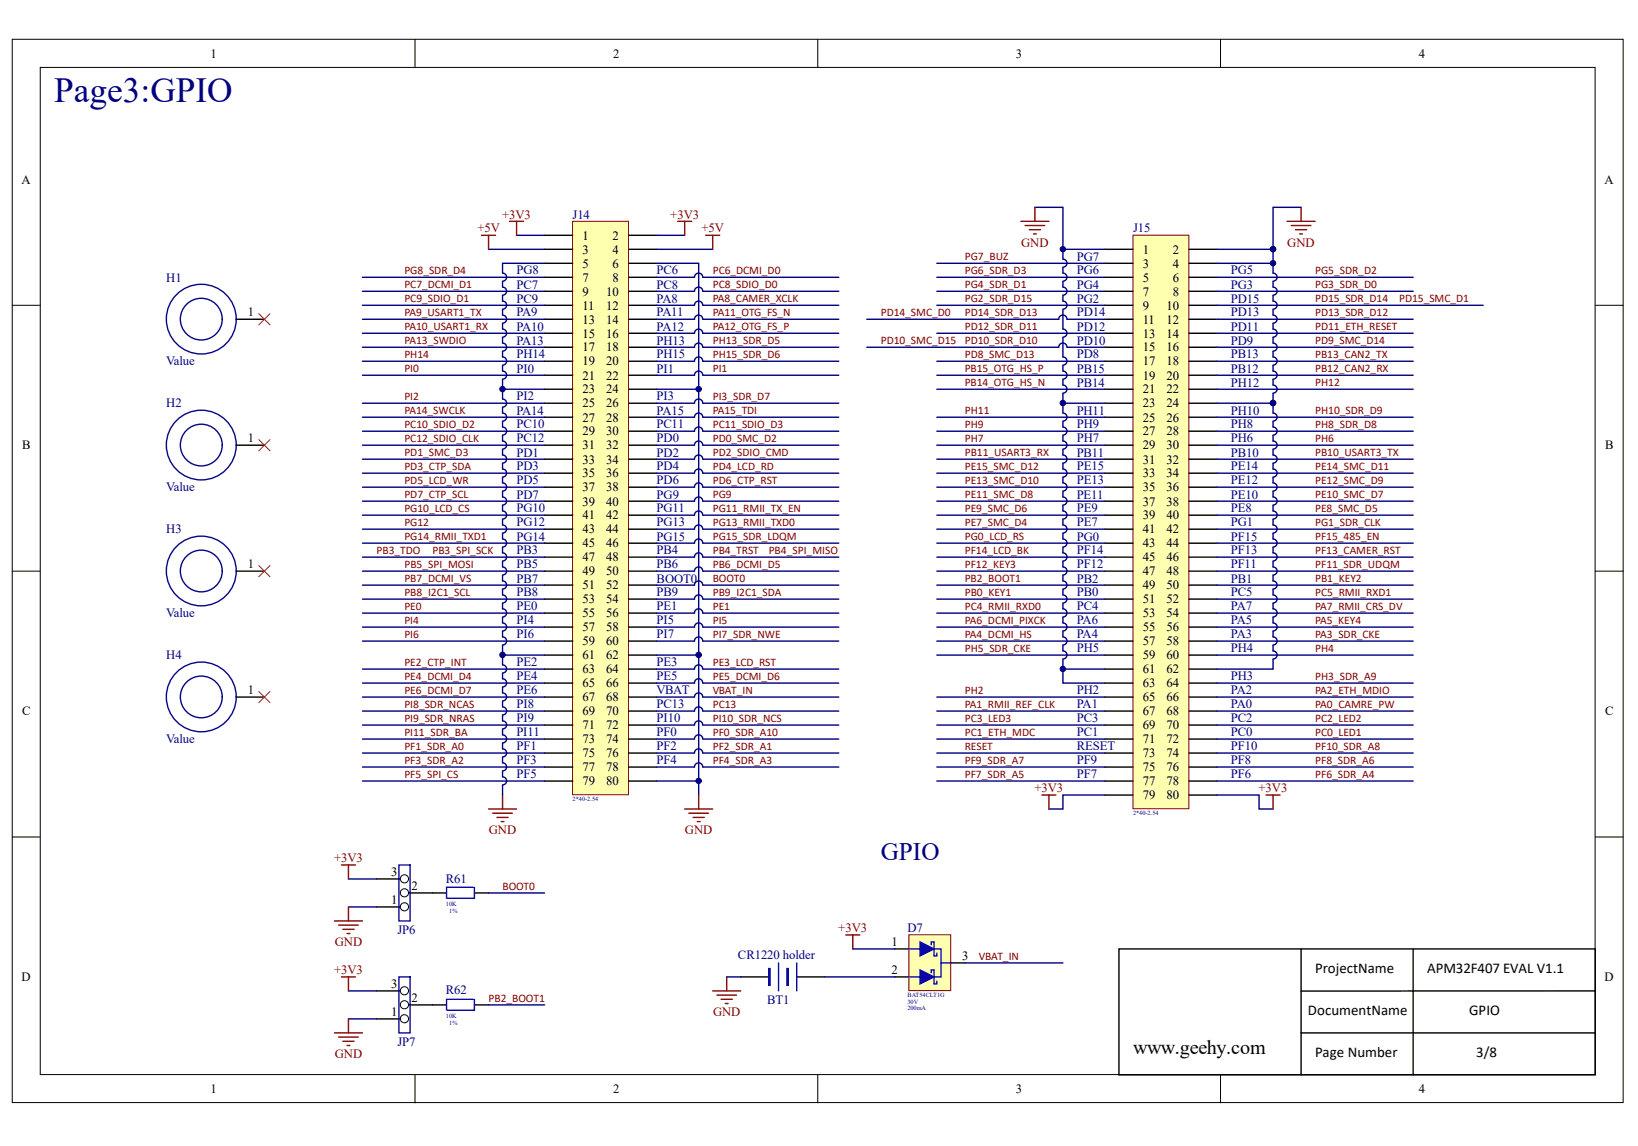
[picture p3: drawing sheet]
<svg xmlns="http://www.w3.org/2000/svg" width="289mm" height="202mm" viewBox="0 0 289 202" stroke-linecap="round" stroke-linejoin="round" font-family="sans-serif">
<defs><g id="words">
<text font-size="6.2" fill="#000080" x="9.6" y="17.9">Page3:GPIO</text>
<text font-size="4.4" fill="#000080" x="155.4" y="151.6">GPIO</text>
<text font-size="3.6" x="199.9" y="185.9">www.geehy.com</text>
<g font-size="2.6">
<text x="232" y="171.6">ProjectName</text>
<text x="251.8" y="171.6">APM32F407 EVAL V1.1</text>
<text x="230.7" y="179">DocumentName</text>
<text x="259.2" y="179">GPIO</text>
<text x="232" y="186.4">Page Number</text>
<text x="260.4" y="186.4">3/8</text>
</g>
<g font-size="2.2">
<text x="37.1" y="10.2">1</text>
<text x="108.2" y="10.2">2</text>
<text x="179.2" y="10.2">3</text>
<text x="250.3" y="10.2">4</text>
<text x="3.8" y="32.4">A</text>
<text x="283" y="32.4">A</text>
<text x="102.7" y="42.3">1</text>
<text x="102.7" y="44.7">3</text>
<text x="102.7" y="47.2">5</text>
<text x="108" y="42.3">2</text>
<text x="108" y="44.7">4</text>
<text x="108" y="47.2">6</text>
<text x="201.6" y="44.7">1</text>
<text x="201.6" y="47.2">3</text>
<text x="206.9" y="44.7">2</text>
<text x="206.9" y="47.2">4</text>
<text x="102.7" y="49.7">7</text>
<text x="102.7" y="52.1">9</text>
<text x="106.9" y="52.1">10</text>
<text x="108" y="49.7">8</text>
<text x="201.6" y="49.7">5</text>
<text x="201.6" y="52.1">7</text>
<text x="206.9" y="49.7">6</text>
<text x="206.9" y="52.1">8</text>
<text x="43.7" y="55.8">1</text>
<text x="102.7" y="54.6">11</text>
<text x="102.7" y="57.1">13</text>
<text x="102.7" y="59.5">15</text>
<text x="106.9" y="54.6">12</text>
<text x="106.9" y="57.1">14</text>
<text x="106.9" y="59.5">16</text>
<text x="201.6" y="54.6">9</text>
<text x="201.6" y="57.1">11</text>
<text x="201.6" y="59.5">13</text>
<text x="205.8" y="54.6">10</text>
<text x="205.8" y="57.1">12</text>
<text x="205.8" y="59.5">14</text>
<text x="102.7" y="62">17</text>
<text x="102.7" y="64.5">19</text>
<text x="106.9" y="62">18</text>
<text x="106.9" y="64.5">20</text>
<text x="201.6" y="62">15</text>
<text x="201.6" y="64.5">17</text>
<text x="205.8" y="62">16</text>
<text x="205.8" y="64.5">18</text>
<text x="102.7" y="66.9">21</text>
<text x="102.7" y="69.4">23</text>
<text x="102.7" y="71.9">25</text>
<text x="106.9" y="66.9">22</text>
<text x="106.9" y="69.4">24</text>
<text x="106.9" y="71.9">26</text>
<text x="201.6" y="66.9">19</text>
<text x="201.6" y="69.4">21</text>
<text x="201.6" y="71.9">23</text>
<text x="205.8" y="66.9">20</text>
<text x="205.8" y="69.4">22</text>
<text x="205.8" y="71.9">24</text>
<text x="102.7" y="74.4">27</text>
<text x="102.7" y="76.8">29</text>
<text x="106.9" y="74.4">28</text>
<text x="106.9" y="76.8">30</text>
<text x="201.6" y="74.4">25</text>
<text x="201.6" y="76.8">27</text>
<text x="205.8" y="74.4">26</text>
<text x="205.8" y="76.8">28</text>
<text x="3.9" y="79.3">B</text>
<text x="43.7" y="78">1</text>
<text x="102.7" y="79.3">31</text>
<text x="102.7" y="81.8">33</text>
<text x="106.9" y="79.3">32</text>
<text x="106.9" y="81.8">34</text>
<text x="201.6" y="79.3">29</text>
<text x="201.6" y="81.8">31</text>
<text x="205.8" y="79.3">30</text>
<text x="205.8" y="81.8">32</text>
<text x="283.1" y="79.3">B</text>
<text x="102.7" y="84.2">35</text>
<text x="102.7" y="86.7">37</text>
<text x="102.7" y="89.2">39</text>
<text x="106.9" y="84.2">36</text>
<text x="106.9" y="86.7">38</text>
<text x="106.9" y="89.2">40</text>
<text x="201.6" y="84.2">33</text>
<text x="201.6" y="86.7">35</text>
<text x="201.6" y="89.2">37</text>
<text x="205.8" y="84.2">34</text>
<text x="205.8" y="86.7">36</text>
<text x="205.8" y="89.2">38</text>
<text x="102.7" y="91.6">41</text>
<text x="102.7" y="94.1">43</text>
<text x="106.9" y="91.6">42</text>
<text x="106.9" y="94.1">44</text>
<text x="201.6" y="91.6">39</text>
<text x="201.6" y="94.1">41</text>
<text x="205.8" y="91.6">40</text>
<text x="205.8" y="94.1">42</text>
<text x="43.7" y="100.3">1</text>
<text x="102.7" y="96.6">45</text>
<text x="102.7" y="99">47</text>
<text x="102.7" y="101.5">49</text>
<text x="106.9" y="96.6">46</text>
<text x="106.9" y="99">48</text>
<text x="106.9" y="101.5">50</text>
<text x="201.6" y="96.6">43</text>
<text x="201.6" y="99">45</text>
<text x="201.6" y="101.5">47</text>
<text x="205.8" y="96.6">44</text>
<text x="205.8" y="99">46</text>
<text x="205.8" y="101.5">48</text>
<text x="102.7" y="104">51</text>
<text x="102.7" y="106.4">53</text>
<text x="106.9" y="104">52</text>
<text x="106.9" y="106.4">54</text>
<text x="201.6" y="104">49</text>
<text x="201.6" y="106.4">51</text>
<text x="205.8" y="104">50</text>
<text x="205.8" y="106.4">52</text>
<text x="102.7" y="108.9">55</text>
<text x="102.7" y="111.4">57</text>
<text x="102.7" y="113.8">59</text>
<text x="106.9" y="108.9">56</text>
<text x="106.9" y="111.4">58</text>
<text x="106.9" y="113.8">60</text>
<text x="201.6" y="108.9">53</text>
<text x="201.6" y="111.4">55</text>
<text x="201.6" y="113.8">57</text>
<text x="205.8" y="108.9">54</text>
<text x="205.8" y="111.4">56</text>
<text x="205.8" y="113.8">58</text>
<text x="102.7" y="116.3">61</text>
<text x="102.7" y="118.8">63</text>
<text x="106.9" y="116.3">62</text>
<text x="106.9" y="118.8">64</text>
<text x="201.6" y="116.3">59</text>
<text x="201.6" y="118.8">61</text>
<text x="205.8" y="116.3">60</text>
<text x="205.8" y="118.8">62</text>
<text x="43.7" y="122.5">1</text>
<text x="102.7" y="121.2">65</text>
<text x="102.7" y="123.7">67</text>
<text x="106.9" y="121.2">66</text>
<text x="106.9" y="123.7">68</text>
<text x="201.6" y="121.2">63</text>
<text x="201.6" y="123.7">65</text>
<text x="205.8" y="121.2">64</text>
<text x="205.8" y="123.7">66</text>
<text x="3.9" y="126.2">C</text>
<text x="102.7" y="126.2">69</text>
<text x="102.7" y="128.6">71</text>
<text x="102.7" y="131.1">73</text>
<text x="106.9" y="126.2">70</text>
<text x="106.9" y="128.6">72</text>
<text x="106.9" y="131.1">74</text>
<text x="201.6" y="126.2">67</text>
<text x="201.6" y="128.6">69</text>
<text x="201.6" y="131.1">71</text>
<text x="205.8" y="126.2">68</text>
<text x="205.8" y="128.6">70</text>
<text x="205.8" y="131.1">72</text>
<text x="283.1" y="126.2">C</text>
<text x="102.7" y="133.6">75</text>
<text x="102.7" y="136.1">77</text>
<text x="106.9" y="133.6">76</text>
<text x="106.9" y="136.1">78</text>
<text x="201.6" y="133.6">73</text>
<text x="201.6" y="136.1">75</text>
<text x="205.8" y="133.6">74</text>
<text x="205.8" y="136.1">76</text>
<text x="102.7" y="138.5">79</text>
<text x="106.9" y="138.5">80</text>
<text x="201.6" y="138.5">77</text>
<text x="201.6" y="141">79</text>
<text x="205.8" y="138.5">78</text>
<text x="205.8" y="141">80</text>
<text x="69" y="154.5">3</text>
<text x="69" y="159.5">1</text>
<text x="72.6" y="157">2</text>
<text x="157.2" y="166.9">1</text>
<text x="3.8" y="173.1">D</text>
<text x="157.2" y="171.8">2</text>
<text x="169.7" y="169.4">3</text>
<text x="283" y="173.1">D</text>
<text x="69" y="174.3">3</text>
<text x="69" y="179.3">1</text>
<text x="72.6" y="176.8">2</text>
<text x="37.1" y="192.8">1</text>
<text x="108.2" y="192.8">2</text>
<text x="179.2" y="192.8">3</text>
<text x="250.3" y="192.8">4</text>
</g>
<g font-size="2.2" fill="#800000">
<text x="84.2" y="41">+5V</text>
<text x="88.6" y="38.6">+3V3</text>
<text x="118.2" y="38.6">+3V3</text>
<text x="123.7" y="41">+5V</text>
<text x="180.1" y="43.5">GND</text>
<text x="227.1" y="43.5">GND</text>
<text x="182.5" y="139.7">+3V3</text>
<text x="222" y="139.7">+3V3</text>
<text x="86.2" y="147.1">GND</text>
<text x="120.8" y="147.1">GND</text>
<text x="58.9" y="152.1">+3V3</text>
<text x="59.1" y="166.9">GND</text>
<text x="147.9" y="164.4">+3V3</text>
<text x="58.9" y="171.8">+3V3</text>
<text x="125.8" y="179.3">GND</text>
<text x="59.1" y="186.7">GND</text>
</g>
<g font-size="2.2" fill="#000080">
<text x="101" y="38.6">J14</text>
<text x="199.9" y="41">J15</text>
<text x="189.9" y="46">PG7</text>
<text x="29.3" y="49.7">H1</text>
<text x="91.1" y="53.4">PC9</text>
<text x="91.1" y="50.9">PC7</text>
<text x="91.1" y="48.4">PG8</text>
<text x="115.8" y="53.4">PA8</text>
<text x="115.8" y="50.9">PC8</text>
<text x="115.8" y="48.4">PC6</text>
<text x="189.9" y="53.4">PG2</text>
<text x="189.9" y="50.9">PG4</text>
<text x="189.9" y="48.4">PG6</text>
<text x="217.1" y="53.4">PD15</text>
<text x="217.1" y="50.9">PG3</text>
<text x="217.1" y="48.4">PG5</text>
<text x="91.1" y="58.3">PA10</text>
<text x="91.1" y="55.8">PA9</text>
<text x="115.8" y="58.3">PA12</text>
<text x="115.8" y="55.8">PA11</text>
<text x="189.9" y="58.3">PD12</text>
<text x="189.9" y="55.8">PD14</text>
<text x="217.1" y="58.3">PD11</text>
<text x="217.1" y="55.8">PD13</text>
<text x="29.3" y="64.5">Value</text>
<text x="91.1" y="65.7">PI0</text>
<text x="91.1" y="63.2">PH14</text>
<text x="91.1" y="60.8">PA13</text>
<text x="115.8" y="65.7">PI1</text>
<text x="115.8" y="63.2">PH15</text>
<text x="115.8" y="60.8">PH13</text>
<text x="189.9" y="65.7">PB15</text>
<text x="189.9" y="63.2">PD8</text>
<text x="189.9" y="60.8">PD10</text>
<text x="217.1" y="65.7">PB12</text>
<text x="217.1" y="63.2">PB13</text>
<text x="217.1" y="60.8">PD9</text>
<text x="29.3" y="71.9">H2</text>
<text x="91.1" y="70.6">PI2</text>
<text x="115.8" y="70.6">PI3</text>
<text x="189.9" y="68.2">PB14</text>
<text x="217.1" y="68.2">PH12</text>
<text x="91.1" y="75.6">PC10</text>
<text x="91.1" y="73.1">PA14</text>
<text x="115.8" y="75.6">PC11</text>
<text x="115.8" y="73.1">PA15</text>
<text x="189.9" y="75.6">PH9</text>
<text x="189.9" y="73.1">PH11</text>
<text x="217.1" y="75.6">PH8</text>
<text x="217.1" y="73.1">PH10</text>
<text x="91.1" y="83">PD3</text>
<text x="91.1" y="80.5">PD1</text>
<text x="91.1" y="78">PC12</text>
<text x="115.8" y="83">PD4</text>
<text x="115.8" y="80.5">PD2</text>
<text x="115.8" y="78">PD0</text>
<text x="189.9" y="83">PE15</text>
<text x="189.9" y="80.5">PB11</text>
<text x="189.9" y="78">PH7</text>
<text x="217.1" y="83">PE14</text>
<text x="217.1" y="80.5">PB10</text>
<text x="217.1" y="78">PH6</text>
<text x="29.3" y="86.7">Value</text>
<text x="91.1" y="87.9">PD7</text>
<text x="91.1" y="85.4">PD5</text>
<text x="115.8" y="87.9">PG9</text>
<text x="115.8" y="85.4">PD6</text>
<text x="189.9" y="87.9">PE11</text>
<text x="189.9" y="85.4">PE13</text>
<text x="217.1" y="87.9">PE10</text>
<text x="217.1" y="85.4">PE12</text>
<text x="29.3" y="94.1">H3</text>
<text x="91.1" y="95.3">PG14</text>
<text x="91.1" y="92.8">PG12</text>
<text x="91.1" y="90.4">PG10</text>
<text x="115.8" y="95.3">PG15</text>
<text x="115.8" y="92.8">PG13</text>
<text x="115.8" y="90.4">PG11</text>
<text x="189.9" y="95.3">PG0</text>
<text x="189.9" y="92.8">PE7</text>
<text x="189.9" y="90.4">PE9</text>
<text x="217.1" y="95.3">PF15</text>
<text x="217.1" y="92.8">PG1</text>
<text x="217.1" y="90.4">PE8</text>
<text x="91.1" y="100.3">PB5</text>
<text x="91.1" y="97.8">PB3</text>
<text x="115.8" y="100.3">PB6</text>
<text x="115.8" y="97.8">PB4</text>
<text x="189.9" y="100.3">PF12</text>
<text x="189.9" y="97.8">PF14</text>
<text x="217.1" y="100.3">PF11</text>
<text x="217.1" y="97.8">PF13</text>
<text x="91.1" y="107.7">PE0</text>
<text x="91.1" y="105.2">PB8</text>
<text x="91.1" y="102.7">PB7</text>
<text x="115.8" y="107.7">PE1</text>
<text x="115.8" y="105.2">PB9</text>
<text x="115.8" y="102.7">BOOT0</text>
<text x="189.9" y="107.7">PC4</text>
<text x="189.9" y="105.2">PB0</text>
<text x="189.9" y="102.7">PB2</text>
<text x="217.1" y="107.7">PA7</text>
<text x="217.1" y="105.2">PC5</text>
<text x="217.1" y="102.7">PB1</text>
<text x="29.3" y="108.9">Value</text>
<text x="91.1" y="112.6">PI6</text>
<text x="91.1" y="110.2">PI4</text>
<text x="115.8" y="112.6">PI7</text>
<text x="115.8" y="110.2">PI5</text>
<text x="189.9" y="112.6">PA4</text>
<text x="189.9" y="110.2">PA6</text>
<text x="217.1" y="112.6">PA3</text>
<text x="217.1" y="110.2">PA5</text>
<text x="29.3" y="116.3">H4</text>
<text x="91.1" y="117.5">PE2</text>
<text x="115.8" y="117.5">PE3</text>
<text x="189.9" y="115.1">PH5</text>
<text x="217.1" y="115.1">PH4</text>
<text x="91.1" y="124.9">PI8</text>
<text x="91.1" y="122.5">PE6</text>
<text x="91.1" y="120">PE4</text>
<text x="115.8" y="124.9">PC13</text>
<text x="115.8" y="122.5">VBAT</text>
<text x="115.8" y="120">PE5</text>
<text x="189.9" y="124.9">PA1</text>
<text x="189.9" y="122.5">PH2</text>
<text x="217.1" y="124.9">PA0</text>
<text x="217.1" y="122.5">PA2</text>
<text x="217.1" y="120">PH3</text>
<text x="29.3" y="131.1">Value</text>
<text x="91.1" y="129.9">PI11</text>
<text x="91.1" y="127.4">PI9</text>
<text x="115.8" y="129.9">PF0</text>
<text x="115.8" y="127.4">PI10</text>
<text x="189.9" y="129.9">PC1</text>
<text x="189.9" y="127.4">PC3</text>
<text x="217.1" y="129.9">PC0</text>
<text x="217.1" y="127.4">PC2</text>
<text x="91.1" y="137.3">PF5</text>
<text x="91.1" y="134.8">PF3</text>
<text x="91.1" y="132.3">PF1</text>
<text x="115.8" y="134.8">PF4</text>
<text x="115.8" y="132.3">PF2</text>
<text x="189.9" y="137.3">PF7</text>
<text x="189.9" y="134.8">PF9</text>
<text x="189.9" y="132.3">RESET</text>
<text x="217.1" y="137.3">PF6</text>
<text x="217.1" y="134.8">PF8</text>
<text x="217.1" y="132.3">PF10</text>
<text x="78.7" y="155.7">R61</text>
<text x="70.1" y="164.7">JP6</text>
<text x="160.1" y="164.4">D7</text>
<text x="130.2" y="169.1">CR1220 holder</text>
<text x="78.7" y="175.4">R62</text>
<text x="135.3" y="177">BT1</text>
<text x="70.1" y="184.4">JP7</text>
</g>
<g font-size="2" fill="#800000">
<text x="170.2" y="45.9">PG7_BUZ</text>
<text x="71.3" y="50.8">PC7_DCMI_D1</text>
<text x="71.3" y="53.3">PC9_SDIO_D1</text>
<text x="71.3" y="48.4">PG8_SDR_D4</text>
<text x="125.7" y="53.3">PA8_CAMER_XCLK</text>
<text x="125.7" y="48.4">PC6_DCMI_D0</text>
<text x="125.7" y="50.8">PC8_SDIO_D0</text>
<text x="170.2" y="50.8">PG4_SDR_D1</text>
<text x="170.2" y="48.4">PG6_SDR_D3</text>
<text x="170.2" y="53.3">PG2_SDR_D15</text>
<text x="232" y="50.8">PG3_SDR_D0</text>
<text x="232" y="48.4">PG5_SDR_D2</text>
<text x="232" y="53.3">PD15_SDR_D14</text>
<text x="246.8" y="53.3">PD15_SMC_D1</text>
<text x="71.3" y="55.8">PA9_USART1_TX</text>
<text x="71.3" y="58.2">PA10_USART1_RX</text>
<text x="125.7" y="55.8">PA11_OTG_FS_N</text>
<text x="125.7" y="58.2">PA12_OTG_FS_P</text>
<text x="155.4" y="55.8">PD14_SMC_D0</text>
<text x="170.2" y="58.2">PD12_SDR_D11</text>
<text x="170.2" y="55.8">PD14_SDR_D13</text>
<text x="232" y="55.8">PD13_SDR_D12</text>
<text x="232" y="58.2">PD11_ETH_RESET</text>
<text x="71.3" y="60.7">PA13_SWDIO</text>
<text x="71.3" y="65.6">PI0</text>
<text x="71.3" y="63.2">PH14</text>
<text x="125.7" y="65.6">PI1</text>
<text x="125.7" y="60.7">PH13_SDR_D5</text>
<text x="125.7" y="63.2">PH15_SDR_D6</text>
<text x="155.4" y="60.7">PD10_SMC_D15</text>
<text x="170.2" y="65.6">PB15_OTG_HS_P</text>
<text x="170.2" y="60.7">PD10_SDR_D10</text>
<text x="170.2" y="63.2">PD8_SMC_D13</text>
<text x="232" y="65.6">PB12_CAN2_RX</text>
<text x="232" y="63.2">PB13_CAN2_TX</text>
<text x="232" y="60.7">PD9_SMC_D14</text>
<text x="71.3" y="70.6">PI2</text>
<text x="125.7" y="70.6">PI3_SDR_D7</text>
<text x="170.2" y="68.1">PB14_OTG_HS_N</text>
<text x="232" y="68.1">PH12</text>
<text x="71.3" y="73">PA14_SWCLK</text>
<text x="71.3" y="75.5">PC10_SDIO_D2</text>
<text x="71.3" y="78">PC12_SDIO_CLK</text>
<text x="125.7" y="73">PA15_TDI</text>
<text x="125.7" y="75.5">PC11_SDIO_D3</text>
<text x="125.7" y="78">PD0_SMC_D2</text>
<text x="170.2" y="78">PH7</text>
<text x="170.2" y="75.5">PH9</text>
<text x="170.2" y="73">PH11</text>
<text x="232" y="78">PH6</text>
<text x="232" y="75.5">PH8_SDR_D8</text>
<text x="232" y="73">PH10_SDR_D9</text>
<text x="71.3" y="82.9">PD3_CTP_SDA</text>
<text x="71.3" y="80.4">PD1_SMC_D3</text>
<text x="125.7" y="80.4">PD2_SDIO_CMD</text>
<text x="125.7" y="82.9">PD4_LCD_RD</text>
<text x="170.2" y="80.4">PB11_USART3_RX</text>
<text x="170.2" y="82.9">PE15_SMC_D12</text>
<text x="232" y="80.4">PB10_USART3_TX</text>
<text x="232" y="82.9">PE14_SMC_D11</text>
<text x="71.3" y="87.9">PD7_CTP_SCL</text>
<text x="71.3" y="85.4">PD5_LCD_WR</text>
<text x="125.7" y="85.4">PD6_CTP_RST</text>
<text x="125.7" y="87.9">PG9</text>
<text x="170.2" y="87.9">PE11_SMC_D8</text>
<text x="170.2" y="85.4">PE13_SMC_D10</text>
<text x="232" y="87.9">PE10_SMC_D7</text>
<text x="232" y="85.4">PE12_SMC_D9</text>
<text x="71.3" y="92.8">PG12</text>
<text x="71.3" y="90.3">PG10_LCD_CS</text>
<text x="71.3" y="95.3">PG14_RMII_TXD1</text>
<text x="125.7" y="92.8">PG13_RMII_TXD0</text>
<text x="125.7" y="90.3">PG11_RMII_TX_EN</text>
<text x="125.7" y="95.3">PG15_SDR_LDQM</text>
<text x="170.2" y="92.8">PE7_SMC_D4</text>
<text x="170.2" y="90.3">PE9_SMC_D6</text>
<text x="170.2" y="95.3">PG0_LCD_RS</text>
<text x="232" y="92.8">PG1_SDR_CLK</text>
<text x="232" y="90.3">PE8_SMC_D5</text>
<text x="232" y="95.3">PF15_485_EN</text>
<text x="66.4" y="97.7">PB3_TDO</text>
<text x="71.3" y="100.2">PB5_SPI_MOSI</text>
<text x="76.3" y="97.7">PB3_SPI_SCK</text>
<text x="125.7" y="97.7">PB4_TRST</text>
<text x="125.7" y="100.2">PB6_DCMI_D5</text>
<text x="135.6" y="97.7">PB4_SPI_MISO</text>
<text x="170.2" y="100.2">PF12_KEY3</text>
<text x="170.2" y="97.7">PF14_LCD_BK</text>
<text x="232" y="100.2">PF11_SDR_UDQM</text>
<text x="232" y="97.7">PF13_CAMER_RST</text>
<text x="71.3" y="102.7">PB7_DCMI_VS</text>
<text x="71.3" y="105.1">PB8_I2C1_SCL</text>
<text x="71.3" y="107.6">PE0</text>
<text x="125.7" y="105.1">PB9_I2C1_SDA</text>
<text x="125.7" y="102.7">BOOT0</text>
<text x="125.7" y="107.6">PE1</text>
<text x="170.2" y="105.1">PB0_KEY1</text>
<text x="170.2" y="107.6">PC4_RMII_RXD0</text>
<text x="170.2" y="102.7">PB2_BOOT1</text>
<text x="232" y="102.7">PB1_KEY2</text>
<text x="232" y="105.1">PC5_RMII_RXD1</text>
<text x="232" y="107.6">PA7_RMII_CRS_DV</text>
<text x="71.3" y="110.1">PI4</text>
<text x="71.3" y="112.5">PI6</text>
<text x="125.7" y="110.1">PI5</text>
<text x="125.7" y="112.5">PI7_SDR_NWE</text>
<text x="170.2" y="112.5">PA4_DCMI_HS</text>
<text x="170.2" y="110.1">PA6_DCMI_PIXCK</text>
<text x="232" y="110.1">PA5_KEY4</text>
<text x="232" y="112.5">PA3_SDR_CKE</text>
<text x="71.3" y="117.5">PE2_CTP_INT</text>
<text x="71.3" y="119.9">PE4_DCMI_D4</text>
<text x="125.7" y="119.9">PE5_DCMI_D6</text>
<text x="125.7" y="117.5">PE3_LCD_RST</text>
<text x="170.2" y="115">PH5_SDR_CKE</text>
<text x="232" y="115">PH4</text>
<text x="232" y="119.9">PH3_SDR_A9</text>
<text x="71.3" y="122.4">PE6_DCMI_D7</text>
<text x="71.3" y="124.9">PI8_SDR_NCAS</text>
<text x="125.7" y="124.9">PC13</text>
<text x="125.7" y="122.4">VBAT_IN</text>
<text x="170.2" y="124.9">PA1_RMII_REF_CLK</text>
<text x="170.2" y="122.4">PH2</text>
<text x="232" y="122.4">PA2_ETH_MDIO</text>
<text x="232" y="124.9">PA0_CAMRE_PW</text>
<text x="71.3" y="129.8">PI11_SDR_BA</text>
<text x="71.3" y="127.3">PI9_SDR_NRAS</text>
<text x="125.7" y="129.8">PF0_SDR_A10</text>
<text x="125.7" y="127.3">PI10_SDR_NCS</text>
<text x="170.2" y="129.8">PC1_ETH_MDC</text>
<text x="170.2" y="127.3">PC3_LED3</text>
<text x="232" y="129.8">PC0_LED1</text>
<text x="232" y="127.3">PC2_LED2</text>
<text x="71.3" y="132.3">PF1_SDR_A0</text>
<text x="71.3" y="134.7">PF3_SDR_A2</text>
<text x="71.3" y="137.2">PF5_SPI_CS</text>
<text x="125.7" y="132.3">PF2_SDR_A1</text>
<text x="125.7" y="134.7">PF4_SDR_A3</text>
<text x="170.2" y="132.3">RESET</text>
<text x="170.2" y="137.2">PF7_SDR_A5</text>
<text x="170.2" y="134.7">PF9_SDR_A7</text>
<text x="232" y="137.2">PF6_SDR_A4</text>
<text x="232" y="134.7">PF8_SDR_A6</text>
<text x="232" y="132.3">PF10_SDR_A8</text>
<text x="88.6" y="157">BOOT0</text>
<text x="172.7" y="169.3">VBAT_IN</text>
<text x="86.2" y="176.7">PB2_BOOT1</text>
</g>
<g font-size="1.1" fill="#000080">
<text x="101" y="141.2">2*40-2.54</text>
<text x="199.9" y="143.7">2*40-2.54</text>
<text x="78.7" y="159.9">10K</text>
<text x="79.2" y="161.1">1%</text>
<text x="78.7" y="179.6">10K</text>
<text x="160.1" y="175.8">BAT54CLT1G</text>
<text x="160.1" y="177">30V</text>
<text x="160.1" y="178.2">200mA</text>
<text x="79.2" y="180.8">1%</text>
</g>
</g></defs>
<g fill="#fff" stroke="#000" stroke-width=".18">
<path d="M2.2 6.9h284.1v187.6h-284.1z"/>
<path d="M7.1 11.9h274.3v177.6h-274.3z"/>
</g>
<path d="M73.2 7v4.9M144.2 7v4.9M215.3 7v4.9M2.2 53.8h4.9M281.4 53.8h4.9M2.2 100.7h4.9M281.4 100.7h4.9M2.2 147.6h4.9M281.4 147.6h4.9M73.2 189.6v4.9M144.2 189.6v4.9M215.3 189.6v4.9" fill="none" stroke="#000" stroke-width=".18"/>
<path d="M197.4 167.4h84v22.2h-84zM229.5 167.4v22.2M249.3 167.4v22.2M281.4 174.8h-51.9M229.5 182.2h51.9" fill="none" stroke="#000" stroke-width=".25"/>
<path d="M199.8 182.7h27.7v4.9h-27.7z" fill="#fff" stroke="#fff" stroke-width=".18"/>
<path d="M101 39h9.9v101.2h-9.9z" fill="#ffffb0" stroke="#800000" stroke-width=".18"/>
<g fill="none" stroke="#000" stroke-width=".25">
<path d="M96.1 41.5h4.9M96.1 44h4.9M96.1 46.4h4.9M96.1 48.9h4.9M96.1 51.4h4.9M96.1 53.8h4.9M96.1 56.3h4.9M96.1 58.8h4.9M110.9 41.5h4.9M110.9 44h4.9M110.9 46.4h4.9M110.9 48.9h4.9"/>
<path d="M110.9 51.4h4.9M110.9 53.8h4.9M110.9 56.3h4.9M110.9 58.8h4.9M96.1 61.3h4.9M96.1 63.7h4.9M96.1 66.2h4.9M96.1 68.7h4.9M96.1 71.1h4.9M96.1 73.6h4.9M96.1 76.1h4.9M96.1 78.5h4.9"/>
<path d="M110.9 61.3h4.9M110.9 63.7h4.9M110.9 66.2h4.9M110.9 68.7h4.9M110.9 71.1h4.9M110.9 73.6h4.9M110.9 76.1h4.9M110.9 78.5h4.9M96.1 81h4.9M96.1 83.5h4.9M96.1 85.9h4.9M96.1 88.4h4.9"/>
<path d="M96.1 90.9h4.9M96.1 93.3h4.9M96.1 95.8h4.9M96.1 98.3h4.9M110.9 81h4.9M110.9 83.5h4.9M110.9 85.9h4.9M110.9 88.4h4.9M110.9 90.9h4.9M110.9 93.3h4.9M110.9 95.8h4.9M110.9 98.3h4.9"/>
<path d="M96.1 100.7h4.9M96.1 103.2h4.9M96.1 105.7h4.9M96.1 108.1h4.9M96.1 110.6h4.9M96.1 113.1h4.9M96.1 115.6h4.9M96.1 118h4.9M110.9 100.7h4.9M110.9 103.2h4.9M110.9 105.7h4.9M110.9 108.1h4.9"/>
<path d="M110.9 110.6h4.9M110.9 113.1h4.9M110.9 115.6h4.9M110.9 118h4.9M96.1 120.5h4.9M96.1 123h4.9M96.1 125.4h4.9M96.1 127.9h4.9M96.1 130.4h4.9M96.1 132.8h4.9M96.1 135.3h4.9M96.1 137.8h4.9"/>
<path d="M110.9 120.5h4.9M110.9 123h4.9M110.9 125.4h4.9M110.9 127.9h4.9M110.9 130.4h4.9M110.9 132.8h4.9M110.9 135.3h4.9M110.9 137.8h4.9"/>
</g>
<path d="M199.8 41.5h9.9v101.2h-9.9z" fill="#ffffb0" stroke="#800000" stroke-width=".18"/>
<g fill="none" stroke="#000" stroke-width=".25">
<path d="M41.7 56.3h4.9M194.9 44h4.9M194.9 46.4h4.9M194.9 48.9h4.9M194.9 51.4h4.9M194.9 53.8h4.9M194.9 56.3h4.9M194.9 58.8h4.9M209.7 44h5M209.7 46.4h5M209.7 48.9h5M209.7 51.4h5"/>
<path d="M209.7 53.8h5M209.7 56.3h5M209.7 58.8h5M41.7 78.5h4.9M194.9 61.3h4.9M194.9 63.7h4.9M194.9 66.2h4.9M194.9 68.7h4.9M194.9 71.1h4.9M194.9 73.6h4.9M194.9 76.1h4.9M194.9 78.5h4.9"/>
<path d="M209.7 61.3h5M209.7 63.7h5M209.7 66.2h5M209.7 68.7h5M209.7 71.1h5M209.7 73.6h5M209.7 76.1h5M209.7 78.5h5M194.9 81h4.9M194.9 83.5h4.9M194.9 85.9h4.9M194.9 88.4h4.9"/>
<path d="M194.9 90.9h4.9M194.9 93.3h4.9M194.9 95.8h4.9M194.9 98.3h4.9M209.7 81h5M209.7 83.5h5M209.7 85.9h5M209.7 88.4h5M209.7 90.9h5M209.7 93.3h5M209.7 95.8h5M209.7 98.3h5"/>
<path d="M41.7 100.7h4.9M194.9 100.7h4.9M194.9 103.2h4.9M194.9 105.7h4.9M194.9 108.1h4.9M194.9 110.6h4.9M194.9 113.1h4.9M194.9 115.6h4.9M194.9 118h4.9M209.7 100.7h5M209.7 103.2h5M209.7 105.7h5"/>
<path d="M209.7 108.1h5M209.7 110.6h5M209.7 113.1h5M209.7 115.6h5M209.7 118h5M41.7 123h4.9M194.9 120.5h4.9M194.9 123h4.9M194.9 125.4h4.9M194.9 127.9h4.9M194.9 130.4h4.9M194.9 132.8h4.9"/>
<path d="M194.9 135.3h4.9M194.9 137.8h4.9M209.7 120.5h5M209.7 123h5M209.7 125.4h5M209.7 127.9h5M209.7 130.4h5M209.7 132.8h5M209.7 135.3h5M209.7 137.8h5M66.4 155h5.7M194.9 140.2h4.9"/>
<path d="M209.7 140.2h5"/>
</g>
<g fill="none" stroke="#000080" stroke-width=".25">
<path d="M182.5 36.6h5v9.1a.72 .72 0 0 1 .7 .7 .72 .72 0 0 1-.7 .7M229.5 36.6h-4.9v7.4h-9.9M63.9 48.9h32.2M63.9 53.8h32.2M63.9 56.3h32.2M63.9 58.8h32.2M63.9 51.4h32.2M86.2 44h9.9M88.6 49.7v.9a.72 .72 0 0 1 .8 .8 .72 .72 0 0 1-.8 .7M88.6 52.1v1a.72 .72 0 0 1 .8 .7 .72 .72 0 0 1-.8 .7M88.6 54.6v1a.72 .72 0 0 1 .8 .7 .72 .72 0 0 1-.8 .7M88.6 57.1v.9a.72 .72 0 0 1 .8 .8 .72 .72 0 0 1-.8 .7"/>
<path d="M88.6 59.5v1a.72 .72 0 0 1 .8 .7 .72 .72 0 0 1-.8 .7M91.1 41.5h5M96.1 46.4h-7.5v1.8a.72 .72 0 0 1 .8 .7 .72 .72 0 0 1-.8 .7M115.8 46.4h7.4v93.8M115.8 41.5h5M115.8 44h9.9M124 48.9a.73 .73 0 0 0-.8-.7 .73 .73 0 0 0-.7 .7h-6.7M124 51.4a.73 .73 0 0 0-.8-.8 .73 .73 0 0 0-.7 .8h-6.7M124 53.8a.73 .73 0 0 0-.8-.7 .73 .73 0 0 0-.7 .7h-6.7M124 56.3a.73 .73 0 0 0-.8-.7 .73 .73 0 0 0-.7 .7h-6.7M124 58.8a.73 .73 0 0 0-.8-.8 .73 .73 0 0 0-.7 .8h-6.7M124 48.9h24"/>
<path d="M124 53.8h24M124 56.3h24M124 58.8h24M124 51.4h24M152.9 56.3h33.8a.73 .73 0 0 1 .8-.7 .73 .73 0 0 1 .7 .7h6.7M165.2 48.9h29.7M165.2 53.8h29.7M165.2 58.8h29.7M165.2 51.4h29.7M165.2 46.4h29.7M187.5 59.5v3.5a.73 .73 0 0 1 .7 .7 .73 .73 0 0 1-.7 .7M187.5 54.6v3.4a.72 .72 0 0 1 .7 .8 .72 .72 0 0 1-.7 .7"/>
<path d="M187.5 52.1v1a.72 .72 0 0 1 .7 .7 .72 .72 0 0 1-.7 .7M187.5 49.7v.9a.72 .72 0 0 1 .7 .8 .72 .72 0 0 1-.7 .7M187.5 47.2v1a.72 .72 0 0 1 .7 .7 .72 .72 0 0 1-.7 .7M187.5 44h7.4M214.7 48.9h34.6M214.7 53.8h46.9M214.7 56.3h34.6M214.7 58.8h34.6M214.7 51.4h34.6M214.7 46.4h9.9M224.6 44v4.2a.72 .72 0 0 1 .7 .7 .72 .72 0 0 1-.7 .7M224.6 49.7v.9a.72 .72 0 0 1 .7 .8 .72 .72 0 0 1-.7 .7"/>
<path d="M224.6 52.1v1a.72 .72 0 0 1 .7 .7 .72 .72 0 0 1-.7 .7M224.6 54.6v1a.72 .72 0 0 1 .7 .7 .72 .72 0 0 1-.7 .7M224.6 57.1v.9a.72 .72 0 0 1 .7 .8 .72 .72 0 0 1-.7 .7M224.6 59.5v1a.72 .72 0 0 1 .7 .7 .72 .72 0 0 1-.7 .7M63.9 61.3h32.2M63.9 63.7h32.2M63.9 66.2h32.2M63.9 71.1h32.2M63.9 73.6h32.2M63.9 76.1h32.2M63.9 78.5h32.2M88.6 62v1a.73 .73 0 0 1 .8 .7 .73 .73 0 0 1-.8 .7"/>
<path d="M88.6 64.5v.9a.72 .72 0 0 1 .8 .8 .72 .72 0 0 1-.8 .7M88.6 66.9v3.5a.72 .72 0 0 1 .8 .7 .72 .72 0 0 1-.8 .7M88.6 71.9v1a.72 .72 0 0 1 .8 .7 .72 .72 0 0 1-.8 .7M88.6 74.3v1a.72 .72 0 0 1 .8 .7 .72 .72 0 0 1-.8 .8M88.6 76.8v1a.72 .72 0 0 1 .8 .7 .72 .72 0 0 1-.8 .7M88.6 79.3v1a.72 .72 0 0 1 .8 .7 .72 .72 0 0 1-.8 .7M88.6 68.7h7.5M115.8 68.7h7.4M124 63.7a.73 .73 0 0 0-.8-.7 .73 .73 0 0 0-.7 .7h-6.7M124 61.3a.73 .73 0 0 0-.8-.8 .73 .73 0 0 0-.7 .8h-6.7M124 66.2a.73 .73 0 0 0-.8-.8 .73 .73 0 0 0-.7 .8h-6.7M124 71.1a.73 .73 0 0 0-.8-.7 .73 .73 0 0 0-.7 .7h-6.7"/>
<path d="M124 73.6a.73 .73 0 0 0-.8-.7 .73 .73 0 0 0-.7 .7h-6.7M124 76.1a.73 .73 0 0 0-.8-.8 .73 .73 0 0 0-.7 .8h-6.7M124 78.5a.73 .73 0 0 0-.8-.7 .73 .73 0 0 0-.7 .7h-6.7M124 61.3h24M124 63.7h24M124 66.2h24M124 71.1h24M124 73.6h24M124 76.1h24M124 78.5h24M152.9 61.3h33.8a.73 .73 0 0 1 .8-.8 .73 .73 0 0 1 .7 .8h6.7M165.2 63.7h29.7"/>
<path d="M165.2 66.2h29.7M165.2 73.6h29.7M165.2 76.1h29.7M165.2 78.5h29.7M165.2 68.7h29.7M187.5 79.3v1a.72 .72 0 0 1 .7 .7 .72 .72 0 0 1-.7 .7M187.5 76.8v1a.72 .72 0 0 1 .7 .7 .72 .72 0 0 1-.7 .7M187.5 74.3v1a.72 .72 0 0 1 .7 .7 .72 .72 0 0 1-.7 .8M187.5 69.4v3.5a.72 .72 0 0 1 .7 .7 .72 .72 0 0 1-.7 .7M187.5 66.9v1a.72 .72 0 0 1 .7 .7 .72 .72 0 0 1-.7 .7M187.5 64.5v.9a.72 .72 0 0 1 .7 .8 .72 .72 0 0 1-.7 .7M187.5 71.1h7.4"/>
<path d="M214.7 61.3h34.6M214.7 63.7h34.6M214.7 66.2h34.6M214.7 73.6h34.6M214.7 76.1h34.6M214.7 78.5h34.6M214.7 68.7h34.6M224.6 71.1v1.8a.72 .72 0 0 1 .7 .7 .72 .72 0 0 1-.7 .7M224.6 74.3v1a.72 .72 0 0 1 .7 .7 .72 .72 0 0 1-.7 .8M224.6 76.8v1a.72 .72 0 0 1 .7 .7 .72 .72 0 0 1-.7 .7M224.6 79.3v1a.72 .72 0 0 1 .7 .7 .72 .72 0 0 1-.7 .7M224.6 62v1a.73 .73 0 0 1 .7 .7 .73 .73 0 0 1-.7 .7"/>
<path d="M224.6 64.5v.9a.72 .72 0 0 1 .7 .8 .72 .72 0 0 1-.7 .7M224.6 66.9v1a.72 .72 0 0 1 .7 .7 .72 .72 0 0 1-.7 .7M224.6 69.4v1.7h-9.9M63.9 81h32.2M63.9 83.5h32.2M63.9 85.9h32.2M63.9 90.9h32.2M63.9 93.3h32.2M63.9 95.8h32.2M63.9 98.3h32.2M63.9 88.4h32.2M88.6 81.7v1a.72 .72 0 0 1 .8 .7 .72 .72 0 0 1-.8 .8"/>
<path d="M88.6 86.7v1a.72 .72 0 0 1 .8 .7 .72 .72 0 0 1-.8 .7M88.6 89.1v1a.72 .72 0 0 1 .8 .7 .72 .72 0 0 1-.8 .8M88.6 91.6v1a.72 .72 0 0 1 .8 .7 .72 .72 0 0 1-.8 .7M88.6 94.1v1a.72 .72 0 0 1 .8 .7 .72 .72 0 0 1-.8 .7M88.6 99v1a.72 .72 0 0 1 .8 .7 .72 .72 0 0 1-.8 .7M88.6 84.2v1M88.6 96.5v1M88.6 85.2a.73 .73 0 0 1 .8 .7 .73 .73 0 0 1-.8 .7M88.6 97.5a.73 .73 0 0 1 .8 .7 .73 .73 0 0 1-.8 .8M124 85.9a.73 .73 0 0 0-.8-.7 .73 .73 0 0 0-.7 .7h-6.7M124 98.3a.73 .73 0 0 0-.8-.8 .73 .73 0 0 0-.7 .8h-6.7M124 81a.73 .73 0 0 0-.8-.7 .73 .73 0 0 0-.7 .7h-6.7"/>
<path d="M124 83.5a.73 .73 0 0 0-.8-.8 .73 .73 0 0 0-.7 .8h-6.7M124 90.9a.73 .73 0 0 0-.8-.8 .73 .73 0 0 0-.7 .8h-6.7M124 93.3a.73 .73 0 0 0-.8-.7 .73 .73 0 0 0-.7 .7h-6.7M124 95.8a.73 .73 0 0 0-.8-.7 .73 .73 0 0 0-.7 .7h-6.7M124 88.4a.73 .73 0 0 0-.8-.7 .73 .73 0 0 0-.7 .7h-6.7M124 81h24M124 83.5h24M124 85.9h24M124 90.9h24M124 93.3h24M124 95.8h24M124 98.3h24"/>
<path d="M124 88.4h24M165.2 81h29.7M165.2 83.5h29.7M165.2 85.9h29.7M165.2 90.9h29.7M165.2 93.3h29.7M165.2 95.8h29.7M165.2 98.3h29.7M165.2 88.4h29.7M187.5 99v1a.72 .72 0 0 1 .7 .7 .72 .72 0 0 1-.7 .7M187.5 94.1v1a.72 .72 0 0 1 .7 .7 .72 .72 0 0 1-.7 .7M187.5 91.6v1a.72 .72 0 0 1 .7 .7 .72 .72 0 0 1-.7 .7"/>
<path d="M187.5 89.1v1a.72 .72 0 0 1 .7 .7 .72 .72 0 0 1-.7 .8M187.5 86.7v1a.72 .72 0 0 1 .7 .7 .72 .72 0 0 1-.7 .7M187.5 81.7v1a.72 .72 0 0 1 .7 .7 .72 .72 0 0 1-.7 .8M187.5 84.2v1M187.5 96.5v1M187.5 97.5a.73 .73 0 0 1 .7 .7 .73 .73 0 0 1-.7 .8M187.5 85.2a.73 .73 0 0 1 .7 .7 .73 .73 0 0 1-.7 .7M214.7 81h34.6M214.7 83.5h34.6M214.7 85.9h34.6M214.7 90.9h34.6M214.7 93.3h34.6"/>
<path d="M214.7 95.8h34.6M214.7 98.3h34.6M214.7 88.4h34.6M224.6 81.7v1a.72 .72 0 0 1 .7 .7 .72 .72 0 0 1-.7 .8M224.6 86.7v1a.72 .72 0 0 1 .7 .7 .72 .72 0 0 1-.7 .7M224.6 89.1v1a.72 .72 0 0 1 .7 .7 .72 .72 0 0 1-.7 .8M224.6 91.6v1a.72 .72 0 0 1 .7 .7 .72 .72 0 0 1-.7 .7M224.6 94.1v1a.72 .72 0 0 1 .7 .7 .72 .72 0 0 1-.7 .7M224.6 99v1a.72 .72 0 0 1 .7 .7 .72 .72 0 0 1-.7 .7M224.6 84.2v1M224.6 96.5v1M224.6 85.2a.73 .73 0 0 1 .7 .7 .73 .73 0 0 1-.7 .7"/>
<path d="M224.6 97.5a.73 .73 0 0 1 .7 .7 .73 .73 0 0 1-.7 .8M63.9 100.7h32.2M63.9 103.2h32.2M63.9 105.7h32.2M63.9 108.1h32.2M63.9 110.6h32.2M63.9 113.1h32.2M63.9 118h32.2M88.6 101.5v1a.72 .72 0 0 1 .8 .7 .72 .72 0 0 1-.8 .7M88.6 104v.9a.72 .72 0 0 1 .8 .8 .72 .72 0 0 1-.8 .7M88.6 108.9v1a.72 .72 0 0 1 .8 .7 .72 .72 0 0 1-.8 .7M88.6 111.4v.9a.72 .72 0 0 1 .8 .8 .72 .72 0 0 1-.8 .7"/>
<path d="M88.6 113.8v3.5a.72 .72 0 0 1 .8 .7 .72 .72 0 0 1-.8 .7M88.6 115.6h7.5M88.6 106.4v1M88.6 118.8v.9M88.6 107.4a.73 .73 0 0 1 .8 .7 .73 .73 0 0 1-.8 .7M88.6 119.7a.73 .73 0 0 1 .8 .8 .73 .73 0 0 1-.8 .7M115.8 115.6h7.4M124 108.1a.73 .73 0 0 0-.8-.7 .73 .73 0 0 0-.7 .7h-6.7M124 100.7a.73 .73 0 0 0-.8-.7 .73 .73 0 0 0-.7 .7h-6.7M124 103.2a.73 .73 0 0 0-.8-.7 .73 .73 0 0 0-.7 .7h-6.7M124 105.7a.73 .73 0 0 0-.8-.8 .73 .73 0 0 0-.7 .8h-6.7M124 110.6a.73 .73 0 0 0-.8-.7 .73 .73 0 0 0-.7 .7h-6.7"/>
<path d="M124 113.1a.73 .73 0 0 0-.8-.8 .73 .73 0 0 0-.7 .8h-6.7M124 118a.73 .73 0 0 0-.8-.7 .73 .73 0 0 0-.7 .7h-6.7M124 100.7h24M124 103.2h24M124 105.7h24M124 108.1h24M124 110.6h24M124 113.1h24M124 118h24M165.2 100.7h29.7M165.2 103.2h29.7M165.2 105.7h29.7"/>
<path d="M165.2 108.1h29.7M165.2 110.6h29.7M165.2 113.1h29.7M165.2 115.6h29.7M187.5 116.3v4.2h7.4M187.5 113.8v1a.72 .72 0 0 1 .7 .7 .72 .72 0 0 1-.7 .7M187.5 111.4v.9a.72 .72 0 0 1 .7 .8 .72 .72 0 0 1-.7 .7M187.5 108.9v1a.72 .72 0 0 1 .7 .7 .72 .72 0 0 1-.7 .7M187.5 104v.9a.72 .72 0 0 1 .7 .8 .72 .72 0 0 1-.7 .7M187.5 101.5v1a.72 .72 0 0 1 .7 .7 .72 .72 0 0 1-.7 .7M187.5 118h7.4M187.5 106.4v1"/>
<path d="M187.5 107.4a.73 .73 0 0 1 .7 .7 .73 .73 0 0 1-.7 .7M214.7 100.7h34.6M214.7 103.2h34.6M214.7 105.7h34.6M214.7 108.1h34.6M214.7 110.6h34.6M214.7 113.1h34.6M214.7 115.6h34.6M224.6 101.5v1a.72 .72 0 0 1 .7 .7 .72 .72 0 0 1-.7 .7M224.6 104v.9a.72 .72 0 0 1 .7 .8 .72 .72 0 0 1-.7 .7M224.6 108.9v1a.72 .72 0 0 1 .7 .7 .72 .72 0 0 1-.7 .7M224.6 111.4v.9a.72 .72 0 0 1 .7 .8 .72 .72 0 0 1-.7 .7"/>
<path d="M224.6 113.8v1a.72 .72 0 0 1 .7 .7 .72 .72 0 0 1-.7 .7M224.6 116.3v1.7h-9.9M224.6 106.4v1M224.6 107.4a.73 .73 0 0 1 .7 .7 .73 .73 0 0 1-.7 .7M63.9 120.5h32.2M63.9 123h32.2M63.9 125.4h32.2M63.9 127.9h32.2M63.9 130.4h32.2M63.9 132.8h32.2M63.9 135.3h32.2M63.9 137.8h32.2"/>
<path d="M88.6 121.2v1a.72 .72 0 0 1 .8 .7 .72 .72 0 0 1-.8 .7M88.6 123.7v1a.72 .72 0 0 1 .8 .7 .72 .72 0 0 1-.8 .7M88.6 126.2v1a.72 .72 0 0 1 .8 .7 .72 .72 0 0 1-.8 .7M88.6 128.6v1a.72 .72 0 0 1 .8 .7 .72 .72 0 0 1-.8 .8M88.6 131.1v1a.72 .72 0 0 1 .8 .7 .72 .72 0 0 1-.8 .7M88.6 133.6v1a.72 .72 0 0 1 .8 .7 .72 .72 0 0 1-.8 .7M88.6 136v1a.72 .72 0 0 1 .8 .7 .72 .72 0 0 1-.8 .8M88.6 138.5v1.7M115.8 137.8h7.4M124 120.5a.73 .73 0 0 0-.8-.8 .73 .73 0 0 0-.7 .8h-6.7M124 123a.73 .73 0 0 0-.8-.8 .73 .73 0 0 0-.7 .8h-6.7M124 125.4a.73 .73 0 0 0-.8-.7 .73 .73 0 0 0-.7 .7h-6.7"/>
<path d="M124 127.9a.73 .73 0 0 0-.8-.7 .73 .73 0 0 0-.7 .7h-6.7M124 130.4a.73 .73 0 0 0-.8-.8 .73 .73 0 0 0-.7 .8h-6.7M124 132.8a.73 .73 0 0 0-.8-.7 .73 .73 0 0 0-.7 .7h-6.7M124 135.3a.73 .73 0 0 0-.8-.7 .73 .73 0 0 0-.7 .7h-6.7M124 120.5h24M124 123h24M124 125.4h24M124 127.9h24M124 130.4h24M124 132.8h24M124 135.3h24M165.2 123h29.7"/>
<path d="M165.2 125.4h29.7M165.2 127.9h29.7M165.2 130.4h29.7M165.2 132.8h29.7M165.2 135.3h29.7M165.2 137.8h29.7M214.7 120.5h34.6M214.7 123h34.6M214.7 125.4h34.6M214.7 127.9h34.6M214.7 130.4h34.6M214.7 132.8h34.6"/>
<path d="M214.7 135.3h34.6M214.7 137.8h34.6M194.9 140.2h-7.4v2.5h-2.5M214.7 140.2h7.4v2.5h2.5"/>
</g>
<g fill="#000080" stroke="#000080" stroke-width=".18">
<circle cx="88.6" cy="115.5" r=".48"/>
<circle cx="123.2" cy="115.5" r=".48"/>
<circle cx="123.2" cy="137.7" r=".48"/>
<circle cx="187.5" cy="118" r=".48"/>
<circle cx="123.2" cy="68.6" r=".48"/>
<circle cx="187.5" cy="71.1" r=".48"/>
<circle cx="88.6" cy="68.6" r=".48"/>
<circle cx="187.5" cy="44" r=".48"/>
<circle cx="224.5" cy="46.4" r=".48"/>
<circle cx="224.5" cy="71.1" r=".48"/>
<circle cx="224.5" cy="44" r=".48"/>
</g>
<g fill="none" stroke="#800000" stroke-width=".25">
<path d="M89.9 39h2.5M91.1 39v2.5M119.5 39h2.5M120.8 39v2.5M180.1 39h4.9M180.8 39.8h3.5M182.5 36.6v2.4M227 39h5M227.8 39.8h3.4M229.5 36.6v2.4M84.9 41.5h2.5M86.2 41.5v2.5"/>
<path d="M124.5 41.5h2.4M125.7 41.5v2.5M181.6 40.5h1.9M182.3 41.3h.5M228.5 40.5h2M229.2 41.3h.5M86.2 142.7h4.9M86.9 143.4h3.5M87.7 144.2h1.9M88.4 144.9h.5M88.6 140.2v2.5M120.8 142.7h4.9"/>
<path d="M121.5 143.4h3.5M122.3 144.2h1.9M123 144.9h.5M123.2 140.2v2.5M183.8 140.2h2.5M185 140.2v2.5M223.3 140.2h2.5M224.6 140.2v2.5"/>
</g>
<g fill="none" stroke="#0c0087" stroke-width=".25">
<circle cx="35.5" cy="56.3" r="3.7"/>
<circle cx="35.5" cy="56.3" r="6.2"/>
<circle cx="35.5" cy="78.5" r="3.7"/>
<circle cx="35.5" cy="78.5" r="6.2"/>
<circle cx="35.5" cy="100.7" r="3.7"/>
<circle cx="35.5" cy="100.7" r="6.2"/>
<circle cx="35.5" cy="122.9" r="3.7"/>
<circle cx="35.5" cy="122.9" r="6.2"/>
</g>
<path d="M45.6 55.3l2 2M47.6 55.3l-2 2M45.6 77.5l2 2M47.6 77.5l-2 2M45.6 99.8l2 1.9M47.6 99.8l-2 1.9M45.6 122l2 1.9M47.6 122l-2 1.9" fill="none" stroke="#f00" stroke-width=".18"/>
<circle cx="71.3" cy="155" r=".72" fill="#fff" stroke="#000" stroke-width=".18"/>
<path d="M70.6 157.5h5.7" fill="none" stroke="#000" stroke-width=".25"/>
<circle cx="71.3" cy="157.5" r=".72" fill="#fff" stroke="#000" stroke-width=".18"/>
<path d="M66.4 160h5.7" fill="none" stroke="#000" stroke-width=".25"/>
<circle cx="71.3" cy="159.9" r=".72" fill="#fff" stroke="#000" stroke-width=".18"/>
<path d="M70.4 152.6h1.9v9.8h-1.9zM78.8 156.5h4.9v1.9h-4.9z" fill="none" stroke="#00f" stroke-width=".25"/>
<path d="M76.3 157.5h2.5M83.7 157.5h2.5M66.4 174.8h5.7" fill="none" stroke="#000" stroke-width=".25"/>
<g fill="none" stroke="#fff" stroke-width=".18">
<circle cx="78.8" cy="158.7" r=".11"/>
<circle cx="83.7" cy="156.2" r=".11"/>
</g>
<path d="M61.5 155h4.9M61.5 160h4.9M86.2 157.5h9.9" fill="none" stroke="#000080" stroke-width=".25"/>
<path d="M60.2 152.6h2.5M61.5 152.6v2.4M61.5 160v2.4M59 162.4h4.9M59.7 163.2h3.5M60.5 163.9h2M61.2 164.7h.5" fill="none" stroke="#800000" stroke-width=".25"/>
<circle cx="71.3" cy="174.8" r=".72" fill="#fff" stroke="#000" stroke-width=".18"/>
<path d="M70.6 177.3h5.7" fill="none" stroke="#000" stroke-width=".25"/>
<circle cx="71.3" cy="177.2" r=".72" fill="#fff" stroke="#000" stroke-width=".18"/>
<path d="M66.4 179.7h5.7" fill="none" stroke="#000" stroke-width=".25"/>
<circle cx="71.3" cy="179.7" r=".72" fill="#fff" stroke="#000" stroke-width=".18"/>
<path d="M70.4 172.3h1.9v9.9h-1.9zM78.8 176.3h4.9v1.9h-4.9zM137.3 169.8v5M140.5 169.8v5" fill="none" stroke="#00f" stroke-width=".25"/>
<path d="M76.3 177.3h2.5M83.7 177.3h2.5M130.7 172.3h4.9M140.5 172.3h5M157.8 172.3h2.5M157.8 167.4h2.5M167.7 169.8h2.5" fill="none" stroke="#000" stroke-width=".25"/>
<g fill="none" stroke="#fff" stroke-width=".18">
<circle cx="78.7" cy="178.5" r=".11"/>
<circle cx="83.7" cy="176" r=".11"/>
</g>
<path d="M61.5 174.8h4.9M61.5 179.7h4.9M86.2 177.3h9.9M128.2 172.3h2.5" fill="none" stroke="#000080" stroke-width=".25"/>
<g fill="none" stroke="#800000" stroke-width=".25">
<path d="M60.2 172.3h2.5M61.5 172.3v2.5M61.5 179.7v2.5M125.7 174.8h5M126.5 175.5h3.4M127.2 176.3h2M127.9 177h.5M128.2 172.3v2.5M149.2 164.9h2.5M150.4 164.9v2.5M59 182.2h4.9M59.7 182.9h3.5"/>
<path d="M60.5 183.7h2M61.2 184.4h.5"/>
</g>
<g fill="#00f" stroke="#00f" stroke-width=".25">
<path d="M138.8 170.8h.3v3h-.3z" fill-rule="evenodd"/>
<path d="M135.6 170.8h.2v3h-.2z" fill-rule="evenodd"/>
</g>
<path d="M160.3 164.9h7.4v9.8h-7.4z" fill="#ffffb0" stroke="#800000" stroke-width=".18"/>
<path d="M160.3 167.4h2M160.3 172.3h2M164.3 166.6v-.5h.5v2.5h.4v-.5M164.3 171.6v-.5h.5v2.5h.4v-.5M164.8 167.4h1.2v4.9h-1.2M166 169.8h1.7" fill="none" stroke="#00f" stroke-width=".25"/>
<g fill="#00f" stroke="#00f" stroke-width=".25">
<path d="M162.3 166.1l2.5 1.3-2.5 1.2z"/>
<path d="M162.3 171.1l2.5 1.2-2.5 1.3z"/>
</g>
<path d="M145.5 172.3h12.3M150.4 167.4h7.4M170.2 169.8h17.3" fill="none" stroke="#000080" stroke-width=".25"/>
<use href="#words"/>
</svg>
